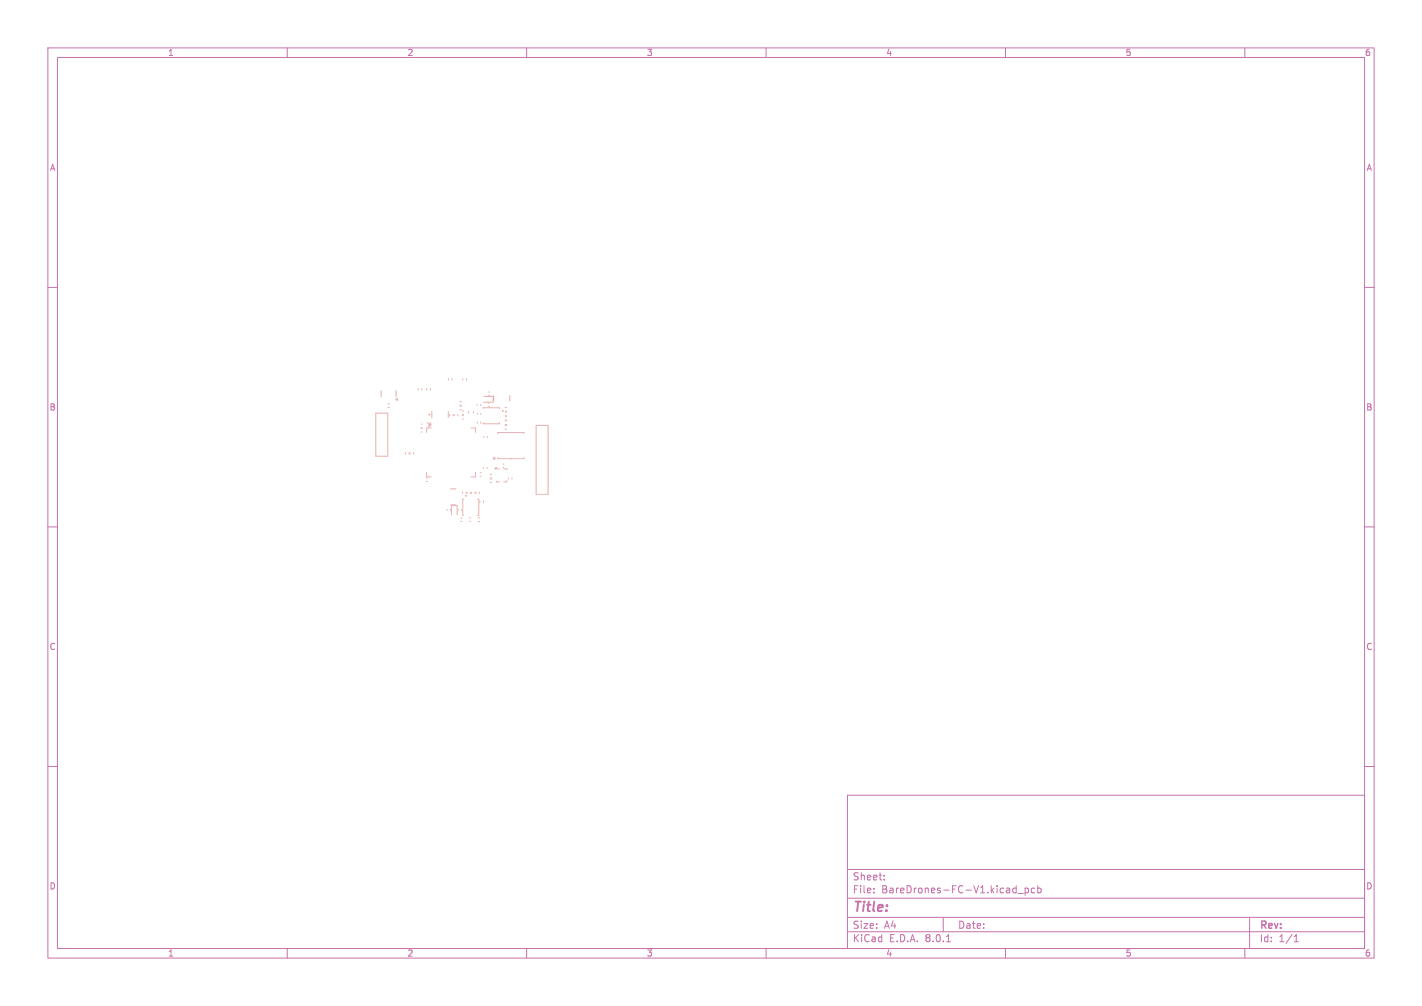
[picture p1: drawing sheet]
<svg xmlns="http://www.w3.org/2000/svg" width="297mm" height="210mm" viewBox="0 0 297 210" stroke-linecap="round" stroke-linejoin="round" font-family="sans-serif">
<defs><g id="words">
<text font-size="2.8" fill="#c872ab" x="178" y="190.9">Title:</text>
<g font-size="2.1" fill="#c872ab">
<text x="178" y="184">Sheet:</text>
<text x="178" y="186.7">File:</text>
<text x="184.1" y="186.7">BareDrones-FC-V1.kicad_pcb</text>
<text x="178" y="196.9">KiCad</text>
<text x="178" y="194.1">Size:</text>
<text x="184.7" y="194.1">A4</text>
<text x="185.7" y="196.9">E.D.A.</text>
<text x="193.3" y="196.9">8.0.1</text>
<text x="200" y="194.1">Date:</text>
<text x="263" y="194.3">Rev:</text>
<text x="263" y="196.9">Id:</text>
<text x="267.1" y="196.9">1/1</text>
</g>
<g font-size="1.8" fill="#c872ab">
<text x="35" y="11.9">1</text>
<text x="85" y="11.9">2</text>
<text x="135" y="11.9">3</text>
<text x="185" y="11.9">4</text>
<text x="235" y="11.9">5</text>
<text x="285" y="11.9">6</text>
<text x="10.3" y="35.9">A</text>
<text x="285.4" y="35.9">A</text>
<text x="10.3" y="85.9">B</text>
<text x="285.3" y="85.9">B</text>
<text x="10.3" y="135.9">C</text>
<text x="285.3" y="135.9">C</text>
<text x="10.3" y="185.9">D</text>
<text x="285.3" y="185.9">D</text>
<text x="35" y="199.9">1</text>
<text x="85" y="199.9">2</text>
<text x="135" y="199.9">3</text>
<text x="185" y="199.9">4</text>
<text x="235" y="199.9">5</text>
<text x="285" y="199.9">6</text>
</g>
</g></defs>
<g fill="none" stroke="#c872ab" stroke-width=".21">
<path d="M10 10h277v190h-277zM12 12h273v186h-273zM60 10v2M110 10v2M160 10v2M210 10v2M260 10v2M10 60h2M285 60h2M10 110h2M285 110h2M10 160h2"/>
<path d="M285 160h2M177 166h108v32h-108zM60 198v2M110 198v2M160 198v2M177 194.5h108M177 191.5h108M177 187.5h108M177 181.5h108M182.5 186.3v.1M182.5 185.5v.1M184.7 183.6v.1"/>
<path d="M184.7 182.8v.1M197 191.5v3M197.7 196.6h.8M210 198v2M212.6 186.5h1.1M214.1 185.4v1.5M214.1 185.5l.4-.1 .3 .3-.1 .6h-.6M216.1 185.5l-.4-.1-.3 .3 .1 .6h.6M216.7 185.5l.5-.1 .3 .3-.2 .6h-.6M216.7 184.9v1.5M260 198v2M261 191.5v6.5"/>
<path d="M270.3 196.6h.9M270.3 195.5l.4-.4v1.5"/>
</g>
<g fill="none" stroke="#e8b2a7" stroke-width=".21">
<path d="M93.7 79v.3M94.4 79v.3M96.7 79v.3M97.4 79v.3M78.5 86.2h2.5v9h-2.5zM79.6 81.6v1.2M81 84.3h.3M81 85.1h.3M82.7 81.6v1.2M84.7 94.5v.3M85.4 94.5v.3M85.6 94.5v.3"/>
<path d="M86.4 94.5v.3M87.4 81.1v.3M87.9 89.5h.3M87.9 90.2h.3M87.9 88.5h.3M87.9 89.3h.3M88.1 81.1v.3M89 99.8h.3M89.1 98.6v.9h1M89.1 81.1v.3M89.2 88.2v.2M89.9 81.1v.3"/>
<path d="M90 88.2v.2M90.1 89.3h-1v1M90.2 85.9v1.3M93.6 85.9v1.3M93.9 86.5v.3M94.7 86.5v.3M94.9 86.6v.2M95.6 86.6v.2M96 83.8h.4M96 84.6h.4M96 84.8h.4M96 85.5h.4"/>
<path d="M96.6 86.8h.2M96.6 85.8h.2M96.6 86.5h.2M96.6 87.5h.2M97.9 85.9v.4M98.4 89.3h.9v1M98.9 85.9v.4M99.3 98.6v.9h-.9M99.7 84.4v.3M99.7 88.1v.3M99.7 86.3v.2M100.3 98.7h.2"/>
<path d="M100.3 99.4h.2M100.4 84.4v.3M100.4 86.3v.2M100.4 88.1v.3M100.9 85.3v-.2h3.4v.2M100.9 88.3v.2h3.4v-.2M101 97.6v.2M101 82.8h2v1.2h-2M101.1 91.1v.2M101.7 97.6v.2M101.8 91.1v.2M102 84.2h.2"/>
<path d="M102 84.9h.2M102 81.8h.2M102 82.6h.2M102.4 99.8h.3M102.4 99h.3M102.4 100h.3M103.1 82.6v1.1M103.9 97.9h.4M104 90.6v-.3h5.4v.3M104 95.5v.2h5.4v-.2M105.1 96.9h.2M105.1 97.6h.2"/>
<path d="M105.2 97.9h.7v.1M105.5 88.8h.3M105.5 89.6h.3M105.5 85.1h.3M105.5 85.8h.3M105.5 87.9h.3M105.5 88.6h.3M105.5 86h.3M105.5 86.8h.3M105.5 87h.3M105.5 87.7h.3M106.2 99.8v.2"/>
<path d="M106.5 82.6v1.1M106.9 99.8v.2M112 88.8h2.5v14.4h-2.5zM89 100.5h.3M93.4 106.3v.2M94.1 106.3v.2M94.1 105.4h1.1M94.1 102.1h1.1M94.3 107.5v-2h1.2v2M95.7 106.3v.2M96.3 108.1h.2M96.3 108.9h.2"/>
<path d="M96.4 106.3v.2M96.6 102.7v.3M96.9 104.2h-.3v3.4h.3M97.4 102.7v.3M97.6 102.8v.2M98.1 108.1h.2M98.1 108.8h.2M98.3 102.8v.2M98.5 102.8v.2M99.2 102.8v.2M99.4 102.7v.3M99.8 104.2h.2v3.4h-.2"/>
<path d="M99.9 108.9h.3M99.9 108.1h.3M100.2 102.7v.3M100.2 104.6v.3M101 104.6v.3M102.4 100.7h.3M103.7 100.4v.2h.6M105.2 100.6h.7M105.8 100.3v.2"/>
<circle cx="89.7" cy="86.5" r=".1"/>
<circle cx="105" cy="85.8" r=".1"/>
<circle cx="97.3" cy="103.5" r=".1"/>
</g>
<g fill="#e8b2a7" stroke="#e8b2a7" stroke-width=".21">
<path d="M89.6 88.4l.5 .3-.5 .4z"/>
<path d="M82.7 83.4l.3-.3v.5z"/>
<path d="M103.3 97.9l.4-.4v.4z"/>
<path d="M103.2 95.5l.2 .3h-.4z"/>
</g>
<use href="#words"/>
</svg>
